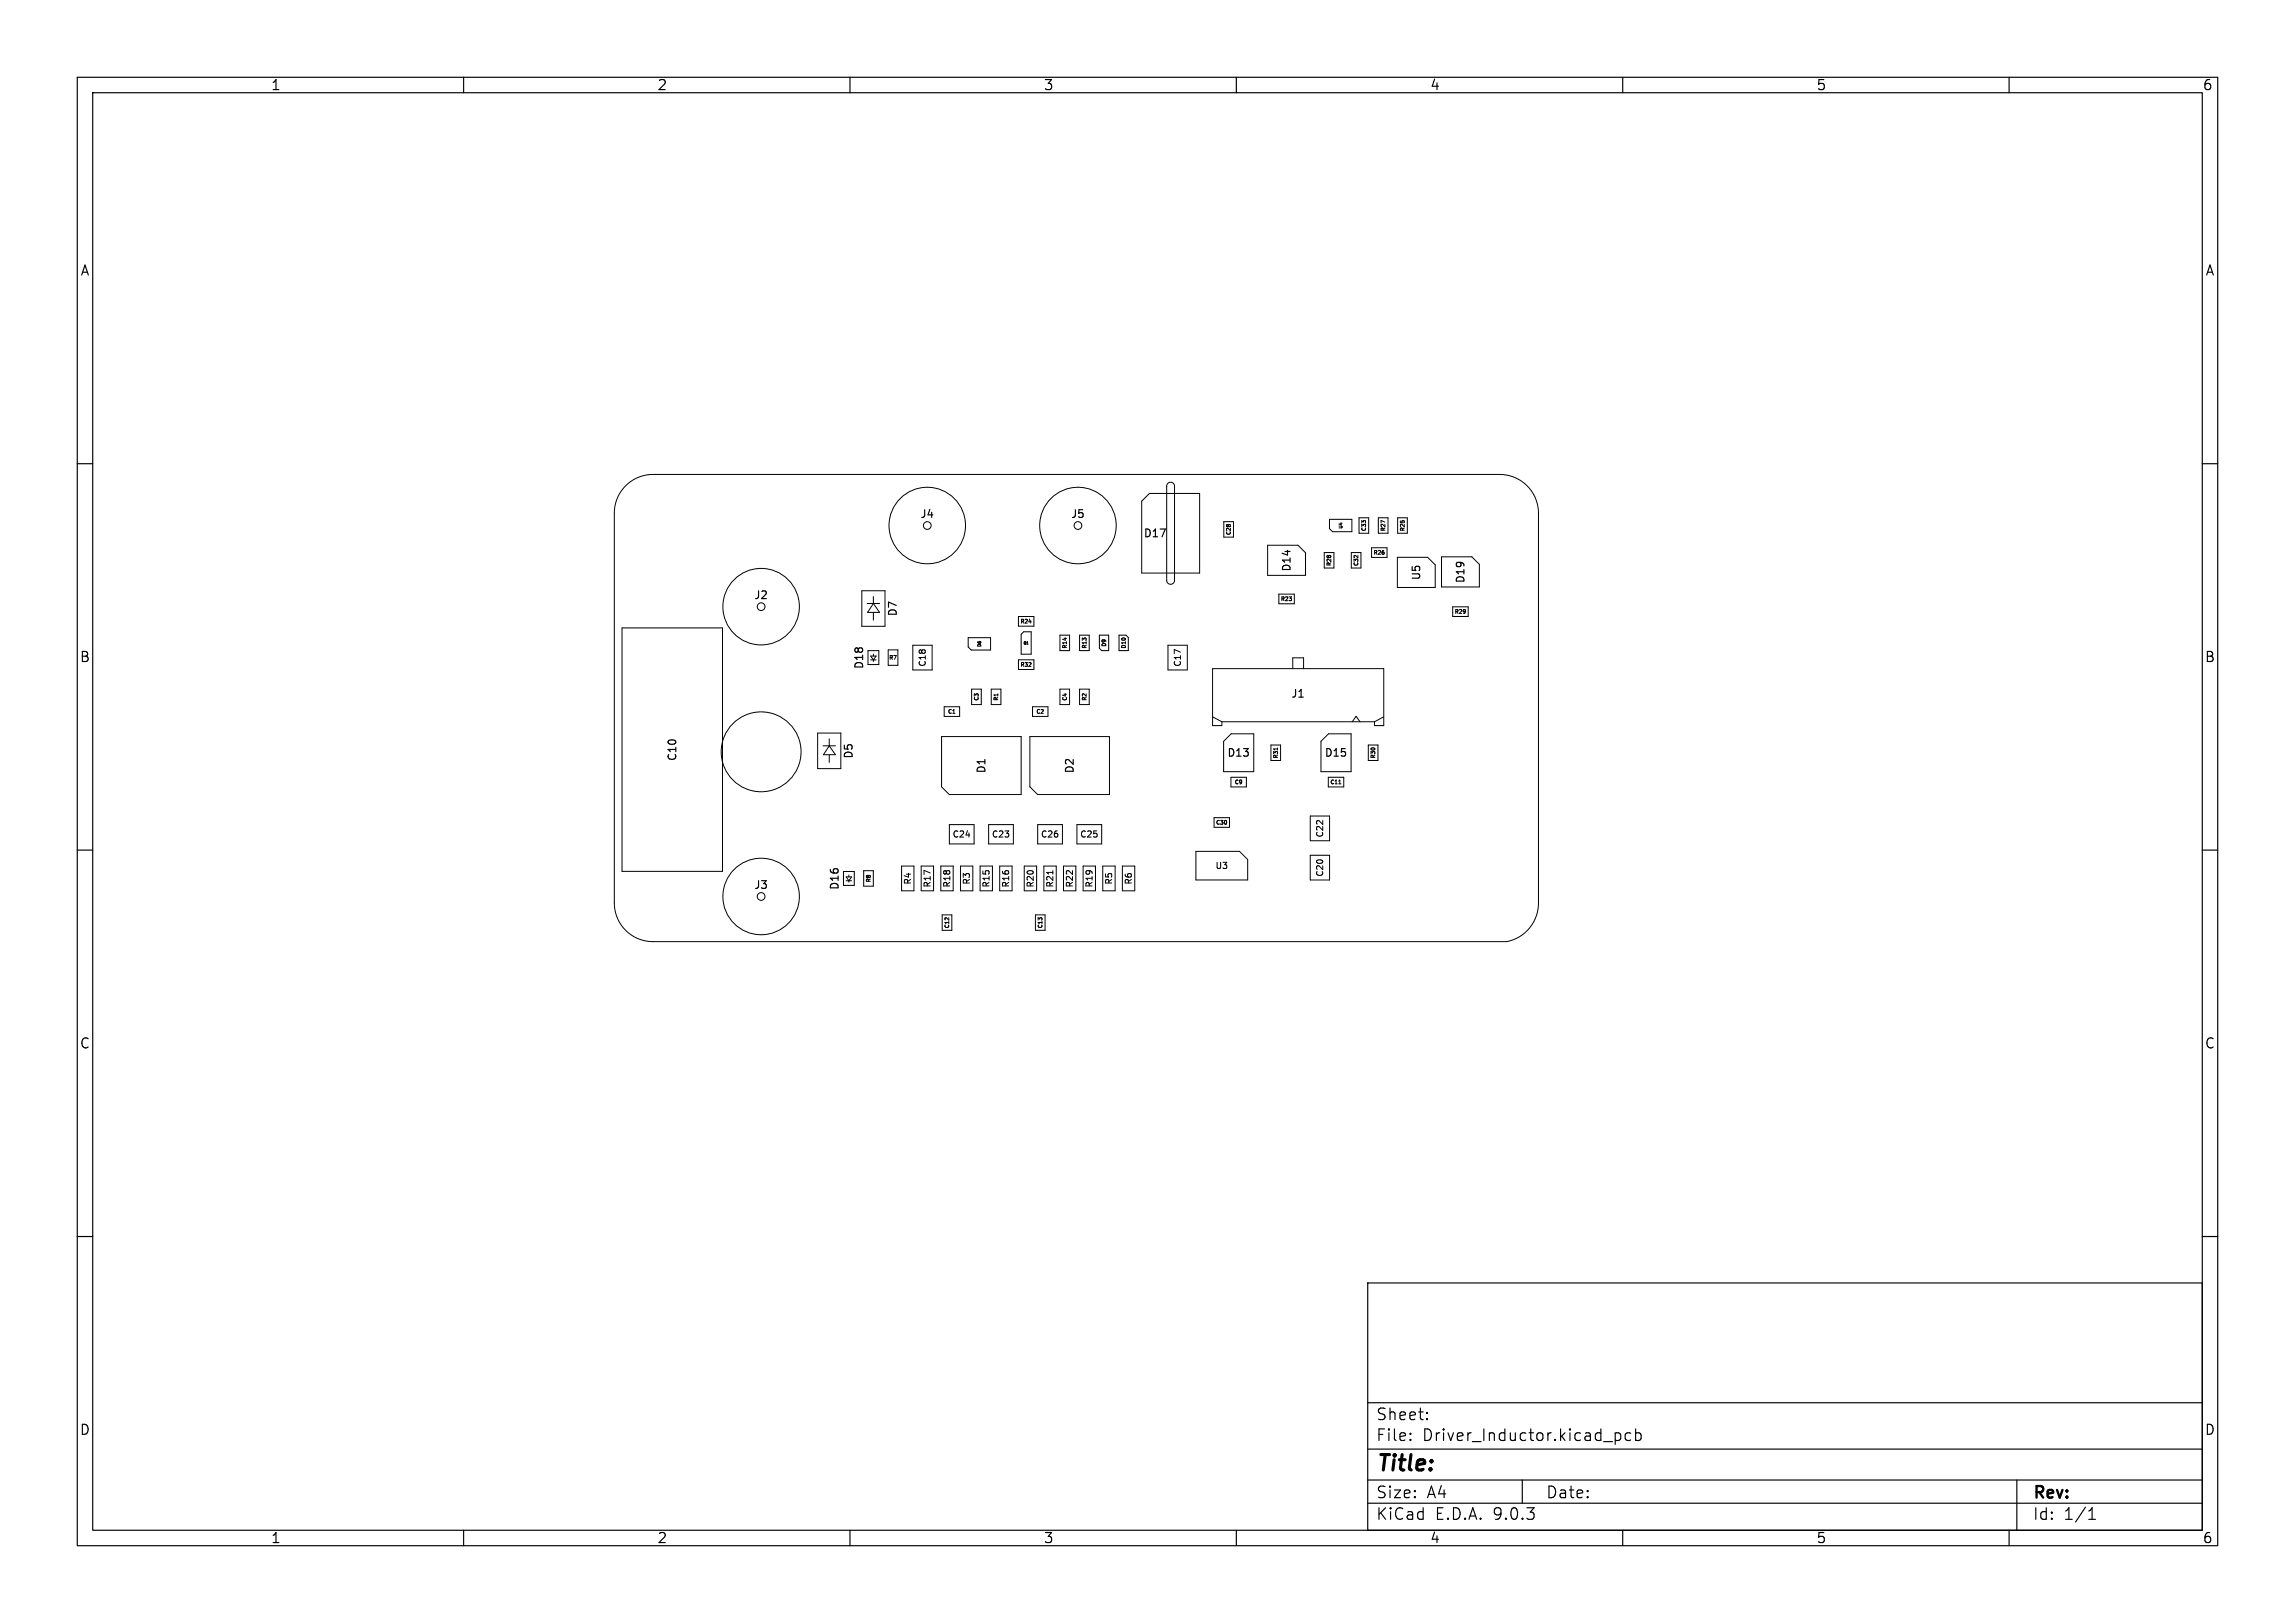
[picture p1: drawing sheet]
<svg xmlns="http://www.w3.org/2000/svg" width="297mm" height="210mm" viewBox="0 0 297 210" stroke-linecap="round" stroke-linejoin="round" font-family="sans-serif">
<defs><g id="words">
<text font-size="2.8" x="178" y="190.9">Title:</text>
<g font-size="2.1">
<text x="178" y="184">Sheet:</text>
<text x="178" y="186.7">File:</text>
<text x="184.1" y="186.7">Driver_Inductor.kicad_pcb</text>
<text x="178" y="196.9">KiCad</text>
<text x="178" y="194.1">Size:</text>
<text x="184.7" y="194.1">A4</text>
<text x="185.7" y="196.9">E.D.A.</text>
<text x="193.3" y="196.9">9.0.3</text>
<text x="200" y="194.1">Date:</text>
<text x="263" y="194.3">Rev:</text>
<text x="263" y="196.9">Id:</text>
<text x="267.1" y="196.9">1/1</text>
</g>
<g font-size="1.8">
<text x="35" y="11.9">1</text>
<text x="85" y="11.9">2</text>
<text x="135" y="11.9">3</text>
<text x="185" y="11.9">4</text>
<text x="235" y="11.9">5</text>
<text x="285" y="11.9">6</text>
<text x="10.3" y="35.9">A</text>
<text x="285.4" y="35.9">A</text>
<text x="10.3" y="85.9">B</text>
<text x="285.3" y="85.9">B</text>
<text x="10.3" y="135.9">C</text>
<text x="285.3" y="135.9">C</text>
<text x="10.3" y="185.9">D</text>
<text x="285.3" y="185.9">D</text>
<text x="35" y="199.9">1</text>
<text x="85" y="199.9">2</text>
<text x="135" y="199.9">3</text>
<text x="185" y="199.9">4</text>
<text x="235" y="199.9">5</text>
<text x="285" y="199.9">6</text>
</g>
<g font-size="1.4">
<text x="119" y="67.2">J4</text>
<text x="138.5" y="67.2">J5</text>
<text x="147.9" y="69.7">D17</text>
<text x="97.5" y="77.7">J2</text>
<text x="167.2" y="74.1" transform="rotate(-90 167.2 74.1)">D14</text>
<text x="184" y="75.2" transform="rotate(-90 184 75.2)">U5</text>
<text x="189.7" y="75.6" transform="rotate(-90 189.7 75.6)">D19</text>
<text x="116.3" y="79.8" transform="rotate(-90 116.3 79.8)">D7</text>
<text x="111.9" y="86.7" transform="rotate(-90 111.9 86.7)">D18</text>
<text x="167" y="90.5">J1</text>
<text x="87.7" y="98.6" transform="rotate(-90 87.7 98.6)">C10</text>
<text x="110.5" y="98.3" transform="rotate(-90 110.5 98.3)">D5</text>
<text x="127.7" y="100.2" transform="rotate(-90 127.7 100.2)">D1</text>
<text x="139.2" y="100.2" transform="rotate(-90 139.2 100.2)">D2</text>
<text x="158.7" y="98.1">D13</text>
<text x="171.3" y="98.1">D15</text>
<text x="97.5" y="115.2">J3</text>
<text x="108.7" y="115.2" transform="rotate(-90 108.7 115.2)">D16</text>
</g>
<g font-size="1.1">
<text x="120" y="86.4" transform="rotate(-90 120 86.4)">C18</text>
<text x="153" y="86.4" transform="rotate(-90 153 86.4)">C17</text>
<text x="123.2" y="108.5">C24</text>
<text x="128.3" y="108.5">C23</text>
<text x="134.6" y="108.5">C26</text>
<text x="139.7" y="108.5">C25</text>
<text x="157.2" y="112.6">U3</text>
<text x="171.4" y="113.5" transform="rotate(-90 171.4 113.5)">C20</text>
<text x="171.4" y="108.4" transform="rotate(-90 171.4 108.4)">C22</text>
<text x="118.1" y="114.5" transform="rotate(-90 118.1 114.5)">R4</text>
<text x="120.6" y="114.9" transform="rotate(-90 120.6 114.9)">R17</text>
<text x="123.1" y="114.9" transform="rotate(-90 123.1 114.9)">R18</text>
<text x="125.7" y="114.5" transform="rotate(-90 125.7 114.5)">R3</text>
<text x="128.2" y="114.9" transform="rotate(-90 128.2 114.9)">R15</text>
<text x="130.8" y="114.9" transform="rotate(-90 130.8 114.9)">R16</text>
<text x="133.9" y="114.9" transform="rotate(-90 133.9 114.9)">R20</text>
<text x="136.5" y="114.9" transform="rotate(-90 136.5 114.9)">R21</text>
<text x="139" y="114.9" transform="rotate(-90 139 114.9)">R22</text>
<text x="141.6" y="114.9" transform="rotate(-90 141.6 114.9)">R19</text>
<text x="144.1" y="114.5" transform="rotate(-90 144.1 114.5)">R5</text>
<text x="146.6" y="114.5" transform="rotate(-90 146.6 114.5)">R6</text>
</g>
<g font-size=".7">
<text x="159.4" y="69.3" transform="rotate(-90 159.4 69.3)">C28</text>
<text x="176.9" y="68.8" transform="rotate(-90 176.9 68.8)">C33</text>
<text x="177.7" y="71.9">R26</text>
<text x="179.4" y="68.8" transform="rotate(-90 179.4 68.8)">R27</text>
<text x="181.9" y="68.8" transform="rotate(-90 181.9 68.8)">R25</text>
<text x="165.7" y="77.9">R23</text>
<text x="172.4" y="73.3" transform="rotate(-90 172.4 73.3)">R28</text>
<text x="175.9" y="73.3" transform="rotate(-90 175.9 73.3)">C32</text>
<text x="132" y="80.8">R24</text>
<text x="138.2" y="84" transform="rotate(-90 138.2 84)">R14</text>
<text x="140.7" y="84" transform="rotate(-90 140.7 84)">R13</text>
<text x="143.2" y="83.7" transform="rotate(-90 143.2 83.7)">D9</text>
<text x="145.8" y="84" transform="rotate(-90 145.8 84)">D10</text>
<text x="188.2" y="79.5">R29</text>
<text x="115" y="85.5">R7</text>
<text x="132" y="86.4">R32</text>
<text x="122.6" y="92.4">C1</text>
<text x="126.7" y="90.7" transform="rotate(-90 126.7 90.7)">C3</text>
<text x="129.3" y="90.7" transform="rotate(-90 129.3 90.7)">R1</text>
<text x="134.1" y="92.4">C2</text>
<text x="138.2" y="90.7" transform="rotate(-90 138.2 90.7)">C4</text>
<text x="140.7" y="90.7" transform="rotate(-90 140.7 90.7)">R2</text>
<text x="159.7" y="101.6">C9</text>
<text x="165.5" y="98.2" transform="rotate(-90 165.5 98.2)">R31</text>
<text x="172.1" y="101.6">C11</text>
<text x="178.1" y="98.2" transform="rotate(-90 178.1 98.2)">R30</text>
<text x="157.3" y="106.8">C30</text>
<text x="112.8" y="114.2" transform="rotate(-90 112.8 114.2)">R8</text>
<text x="122.9" y="120.2" transform="rotate(-90 122.9 120.2)">C12</text>
<text x="135" y="120.2" transform="rotate(-90 135 120.2)">C13</text>
</g>
<g font-size=".6">
<text x="173.8" y="68.5" transform="rotate(-90 173.8 68.5)">U4</text>
<text x="127" y="83.8" transform="rotate(-90 127 83.8)">D6</text>
</g>
<text font-size=".4" x="132.4" y="83.4">Q1</text>
</g></defs>
<g fill="none" stroke="#000" stroke-width=".15">
<path d="M10 10h277v190h-277zM12 12h273v186h-273zM60 10v2M110 10v2M160 10v2M210 10v2M260 10v2M10 60h2M285 60h2M10 110h2M285 110h2M10 160h2"/>
<path d="M177 166h108v32h-108zM285 160h2M60 198v2M110 198v2M160 198v2M177 194.5h108M177 191.5h108M177 187.5h108M177 181.5h108M182.5 186.3h.1l-.1 .1M182.5 186.3v.1M182.5 185.5v.1"/>
<path d="M182.5 185.5h.1l-.1 .1M184.7 183.6v.1M184.7 183.6h-.1l.1 .1M184.7 182.8v.1M184.7 182.8h-.1l.1 .1M197 191.5v3M209 185.4v1.5M209 185.5l.5-.1 .2 .3v.4l-.1 .2-.1 .1-.5-.1M210 198v2M211 185.5l-.4-.1-.3 .3v.4l.2 .2 .1 .1 .4-.1M211.7 185.5l.4-.1 .3 .3v.4l-.2 .2-.1 .1-.4-.1M211.7 184.9v1.5"/>
<path d="M260 198v2M261 191.5v6.5M270.3 196.6h.9M270.3 195.5l.4-.4v1.5"/>
</g>
<g fill="none" stroke="#000" stroke-width=".13">
<path d="M81 62.9a5 5 0 0 1 3.5-1.5h109.6a5 5 0 0 1 5 5v50.4a5.1 5.1 0 0 1-4.1 5h-110.5a5 5 0 0 1-5-5v-50.4a5 5 0 0 1 1.5-3.5zM111.5 76.4h3v4.6h-3zM112.2 78.1h1.6M113 77.2v.9M113 79.2v1M113 78.1l.8 1.1h-1.5zM131.8 79.8h2v1.2h-2zM148.7 63.9h6.5v10.3h-7.4v-9.3zM151.1 62.5a.51 .51 0 0 1 .6-.1 .51 .51 0 0 1 .3 .5v12.2a.51 .51 0 0 1-.5 .5 .51 .51 0 0 1-.5-.5v-12.2zM158.4 67.5h1.2v2h-1.2zM164 70.6h4l1 .9v3h-5zM165.5 76.9h2v1.2h-2z"/>
<path d="M171.4 71.5h1.2v2h-1.2zM172 67.2h2.9v1.6h-2.4l-.5-.4zM174.9 71.5h1.2v2h-1.2zM175.9 67h1.2v2h-1.2zM177.5 70.9h2v1.2h-2zM178.4 67h1.2v2h-1.2zM180.8 72.1h4l.9 1v2.9h-4.9zM180.9 67h1.2v2h-1.2zM186.5 72.1h4l.9 .9v3h-4.9zM188 78.5h2v1.3h-2zM80.5 81.3h13v31.5h-13zM105.8 94.9h3v4.6h-3z"/>
<path d="M106.5 96.5h1.6M107.3 96.5l.8 1.2h-1.5zM107.3 95.6v.9M107.3 97.7v1M112.3 84.2h1.4v1.8h-1.4M112.7 84.9h.7l-.4 .5zM112.7 85.4h.7M113 84.6v.3M113 85.4v.2M114.9 84.1h1.3v2h-1.3zM118.1 83.5h2.5v3.2h-2.5zM121.8 95.3h10.3v7.5h-9.3l-1-1z"/>
<path d="M122.2 91.5h2v1.2h-2zM125.3 82.5h2.9v1.6h-2.5l-.4-.4zM125.7 89.2h1.3v2h-1.3zM128.3 89.2h1.2v2h-1.2zM131.8 85.4h2v1.2h-2zM132.1 82.1l.4-.3h1v2.9h-1.4zM133.3 95.3h10.3v7.5h-9.3l-1-1zM133.6 91.5h2v1.2h-2zM137.2 82.2h1.2v2h-1.2zM137.2 89.2h1.2v2h-1.2zM139.7 82.2h1.3v2h-1.3zM139.7 89.2h1.3v2h-1.3z"/>
<path d="M142.3 82.2h1.2v2h-.9l-.3-.3zM144.8 82.2h.9l.3 .3v1.7h-1.2zM151.1 83.5h2.5v3.2h-2.5zM156.9 92.8l1.2 .6M158.1 93.4v.5h-1.2v-7.4h22.2v7.4h-1.2v-.5M158.1 93.4h19.8M158.3 95.9l1-.9h2.9v4.9h-3.9zM164.5 96.4h1.2v2h-1.2zM165.3 96.8v.3M167.3 86.5v-1.4h1.4v1.4M170.9 95.9l1-.9h3v4.9h-4zM175 93.4l.5-.7 .5 .7"/>
<path d="M177.1 96.4h1.2v2h-1.2zM179.1 92.8l-1.2 .6M109.2 112.8h1.4v1.8h-1.4M109.5 113.5h.7l-.3 .5zM109.5 114h.7M109.9 113.2v.3M109.9 114v.2M111.8 112.7h1.2v2h-1.2zM116.7 112.1h1.6v3.2h-1.6zM119.2 112.1h1.6v3.2h-1.6zM121.8 112.1h1.6v3.2h-1.6zM121.9 118.4h1.3v2h-1.3z"/>
<path d="M122.9 106.7h3.2v2.5h-3.2zM124.3 112.1h1.6v3.2h-1.6zM126.8 112.1h1.6v3.2h-1.6zM127.9 106.7h3.2v2.5h-3.2zM129.4 112.1h1.6v3.2h-1.6zM132.5 112.1h1.6v3.2h-1.6zM134 118.4h1.2v2h-1.2zM134.3 106.7h3.2v2.5h-3.2zM135.1 112.1h1.6v3.2h-1.6zM136.3 112.7v.4M137.6 112.1h1.6v3.2h-1.6zM139.4 106.7h3.2v2.5h-3.2z"/>
<path d="M140.2 112.1h1.6v3.2h-1.6zM142.7 112.1h1.6v3.2h-1.6zM145.2 112.1h1.6v3.2h-1.6zM154.8 110.2h5.6l1.1 1v2.7h-6.7zM157.1 105.8h2v1.3h-2zM159.3 100.6h2v1.2h-2zM169.6 110.7h2.5v3.2h-2.5zM169.6 105.6h2.5v3.2h-2.5zM171.9 100.6h2v1.2h-2zM173.2 101.4h.3"/>
<circle cx="98.5" cy="78.5" r="4.9"/>
<circle cx="98.5" cy="78.5" r=".5"/>
<circle cx="120" cy="68" r=".5"/>
<circle cx="120" cy="68" r="4.9"/>
<circle cx="139.5" cy="68" r="4.9"/>
<circle cx="139.5" cy="68" r=".5"/>
<circle cx="98.5" cy="97.3" r="5.2"/>
<circle cx="98.5" cy="116" r="4.9"/>
<circle cx="98.5" cy="116" r=".5"/>
</g>
<use href="#words"/>
</svg>
